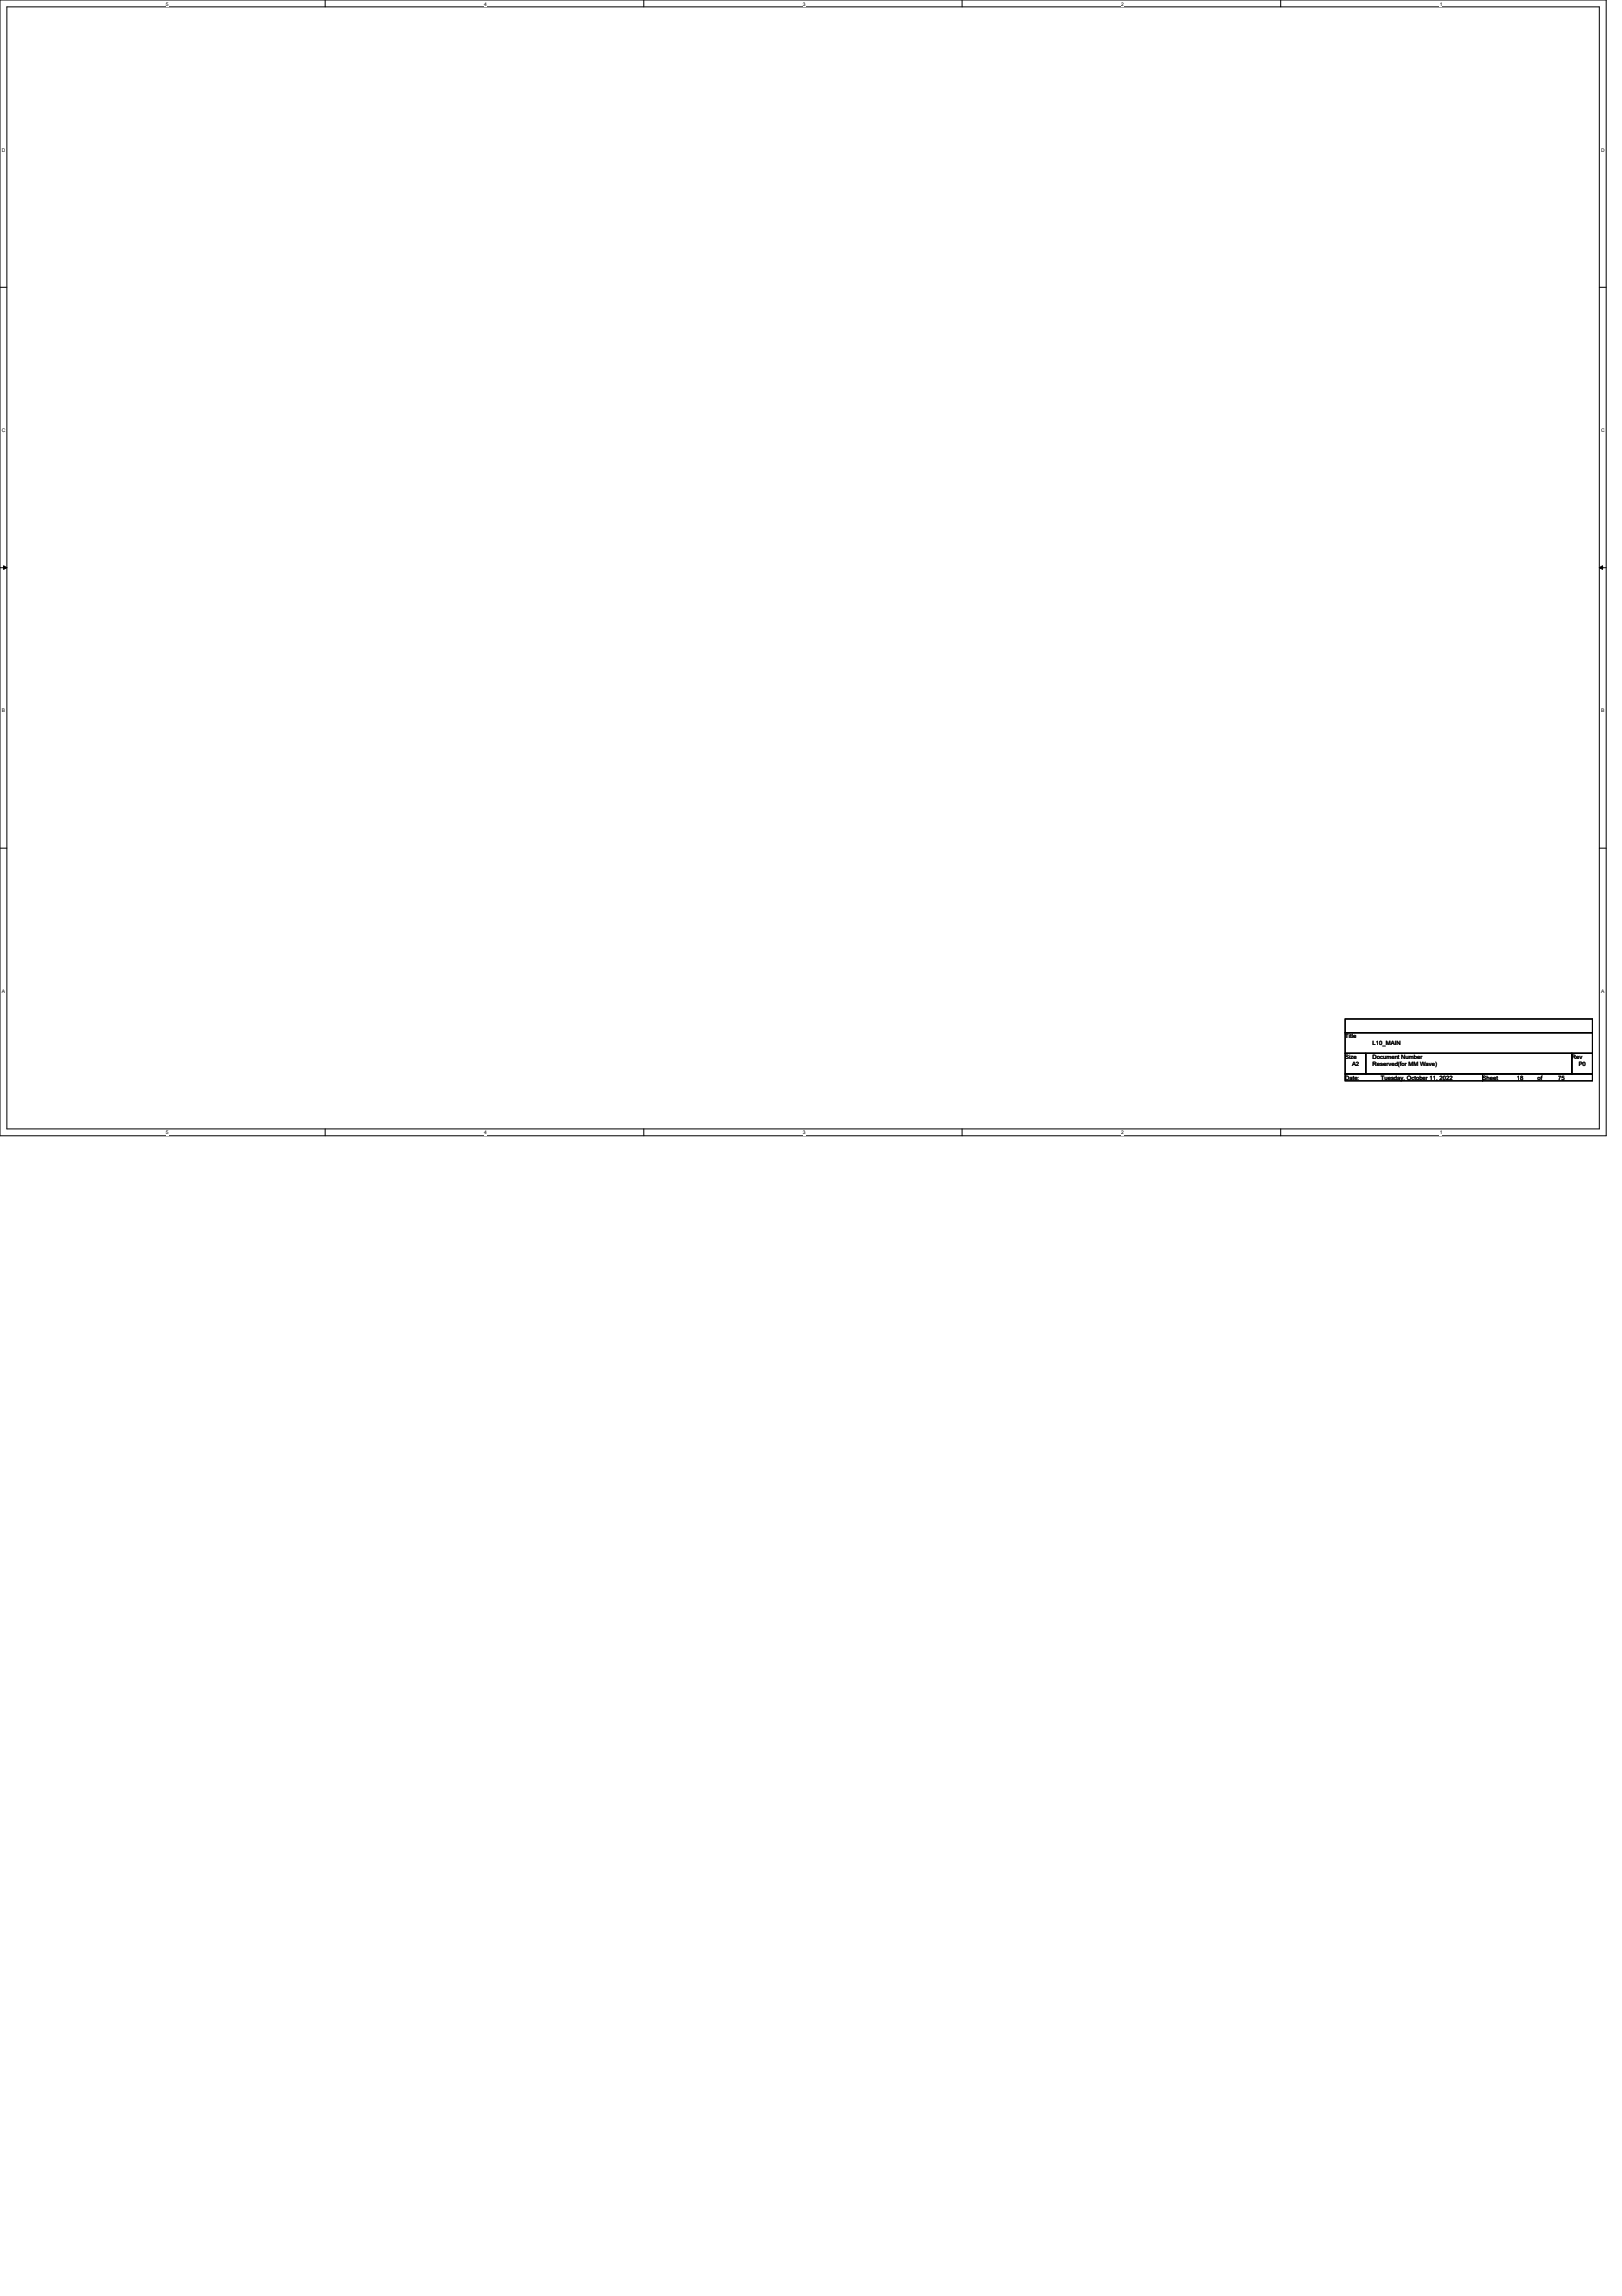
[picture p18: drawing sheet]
<svg xmlns="http://www.w3.org/2000/svg" width="210mm" height="297mm" viewBox="0 0 210 297" stroke-linecap="round" stroke-linejoin="round" font-family="sans-serif">
<defs><g id="words">
<g font-size=".8">
<text x="174.1" y="134.3">Title</text>
<text x="174.1" y="137">Size</text>
<text x="175" y="137.9">A2</text>
<text x="177.6" y="137">Document Number</text>
<text x="177.6" y="137.9">Reserved(for MM Wave)</text>
<text x="177.6" y="135.2">L10_MAIN</text>
<text x="203.4" y="137">Rev</text>
<text x="204.3" y="137.9">P0</text>
<text x="174.1" y="139.7">Date:</text>
<text x="178.7" y="139.7">Tuesday, October 11, 2022</text>
<text x="191.9" y="139.7">Sheet</text>
<text x="196.3" y="139.7">18</text>
<text x="199" y="139.7">of</text>
<text x="201.6" y="139.7">75</text>
</g>
<g font-size=".6">
<text x="21.5" y=".7">5</text>
<text x="62.7" y=".7">4</text>
<text x="103.9" y=".7">3</text>
<text x="145.1" y=".7">2</text>
<text x="186.3" y=".7">1</text>
<text x=".3" y="19.6">D</text>
<text x="207.2" y="19.6">D</text>
<text x=".3" y="55.9">C</text>
<text x="207.2" y="55.9">C</text>
<text x=".3" y="92.2">B</text>
<text x="207.2" y="92.2">B</text>
<text x=".3" y="128.4">A</text>
<text x="207.2" y="128.4">A</text>
<text x="21.5" y="146.8">5</text>
<text x="62.7" y="146.8">4</text>
<text x="103.9" y="146.8">3</text>
<text x="145.1" y="146.8">2</text>
<text x="186.3" y="146.8">1</text>
</g>
</g></defs>
<path d="M0 0h207.9v146.9h-207.9zM.9 .9h206.1v145.1h-206.1z" fill="none" stroke="#000" stroke-width=".13"/>
<g fill="#fff">
<path d="M21.5 .1h.3v.7h-.3z"/>
<path d="M21.5 146.2h.3v.7h-.3z"/>
</g>
<path d="M42.1 0v.9M42.1 146v.9" fill="none" stroke="#000" stroke-width=".13"/>
<g fill="#fff">
<path d="M62.7 .1h.3v.7h-.3z"/>
<path d="M62.7 146.2h.3v.7h-.3z"/>
</g>
<path d="M83.3 0v.9M83.3 146v.9" fill="none" stroke="#000" stroke-width=".13"/>
<g fill="#fff">
<path d="M103.9 .1h.3v.7h-.3z"/>
<path d="M103.9 146.2h.3v.7h-.3z"/>
</g>
<path d="M124.5 0v.9M124.5 146v.9" fill="none" stroke="#000" stroke-width=".13"/>
<g fill="#fff">
<path d="M145.1 .1h.3v.7h-.3z"/>
<path d="M145.1 146.2h.3v.7h-.3z"/>
</g>
<path d="M165.7 0v.9M165.7 146v.9" fill="none" stroke="#000" stroke-width=".13"/>
<g fill="#fff">
<path d="M186.3 .1h.3v.7h-.3z"/>
<path d="M186.3 146.2h.3v.7h-.3z"/>
<path d="M.3 19h.4v.7h-.4z"/>
<path d="M207.2 19h.5v.7h-.5z"/>
<path d="M.3 55.3h.4v.7h-.4z"/>
<path d="M207.2 55.3h.5v.7h-.5z"/>
</g>
<path d="M0 37.2h.9M207 37.2h.9" fill="none" stroke="#000" stroke-width=".13"/>
<g fill="#fff">
<path d="M.3 91.6h.4v.7h-.4z"/>
<path d="M207.2 91.6h.4v.7h-.4z"/>
</g>
<path d="M0 73.4h.9M.5 73.2l.4 .2-.4 .3zM207 73.4l.4-.2v.5zM207 73.4h.9" fill="none" stroke="#000" stroke-width=".13"/>
<path d="M.5 73.2l.4 .2-.4 .3zM207 73.4l.4-.2v.5z" fill="#000"/>
<g fill="#fff">
<path d="M.3 127.8h.3v.8h-.3z"/>
<path d="M207.2 127.8h.4v.8h-.4z"/>
</g>
<path d="M0 109.7h.9M207 109.7h.9M174.1 131.8h32v1.8h-32zM174.1 133.6h32v2.7h-32zM174.1 136.3h2.6v2.6h-2.6zM174.1 138.9h17.8v.9h-17.8zM176.7 136.3h26.7v2.6h-26.7zM191.9 138.9h14.2v.9h-14.2zM203.4 136.3h2.7v2.6h-2.7z" fill="none" stroke="#000" stroke-width=".13"/>
<use href="#words"/>
</svg>
